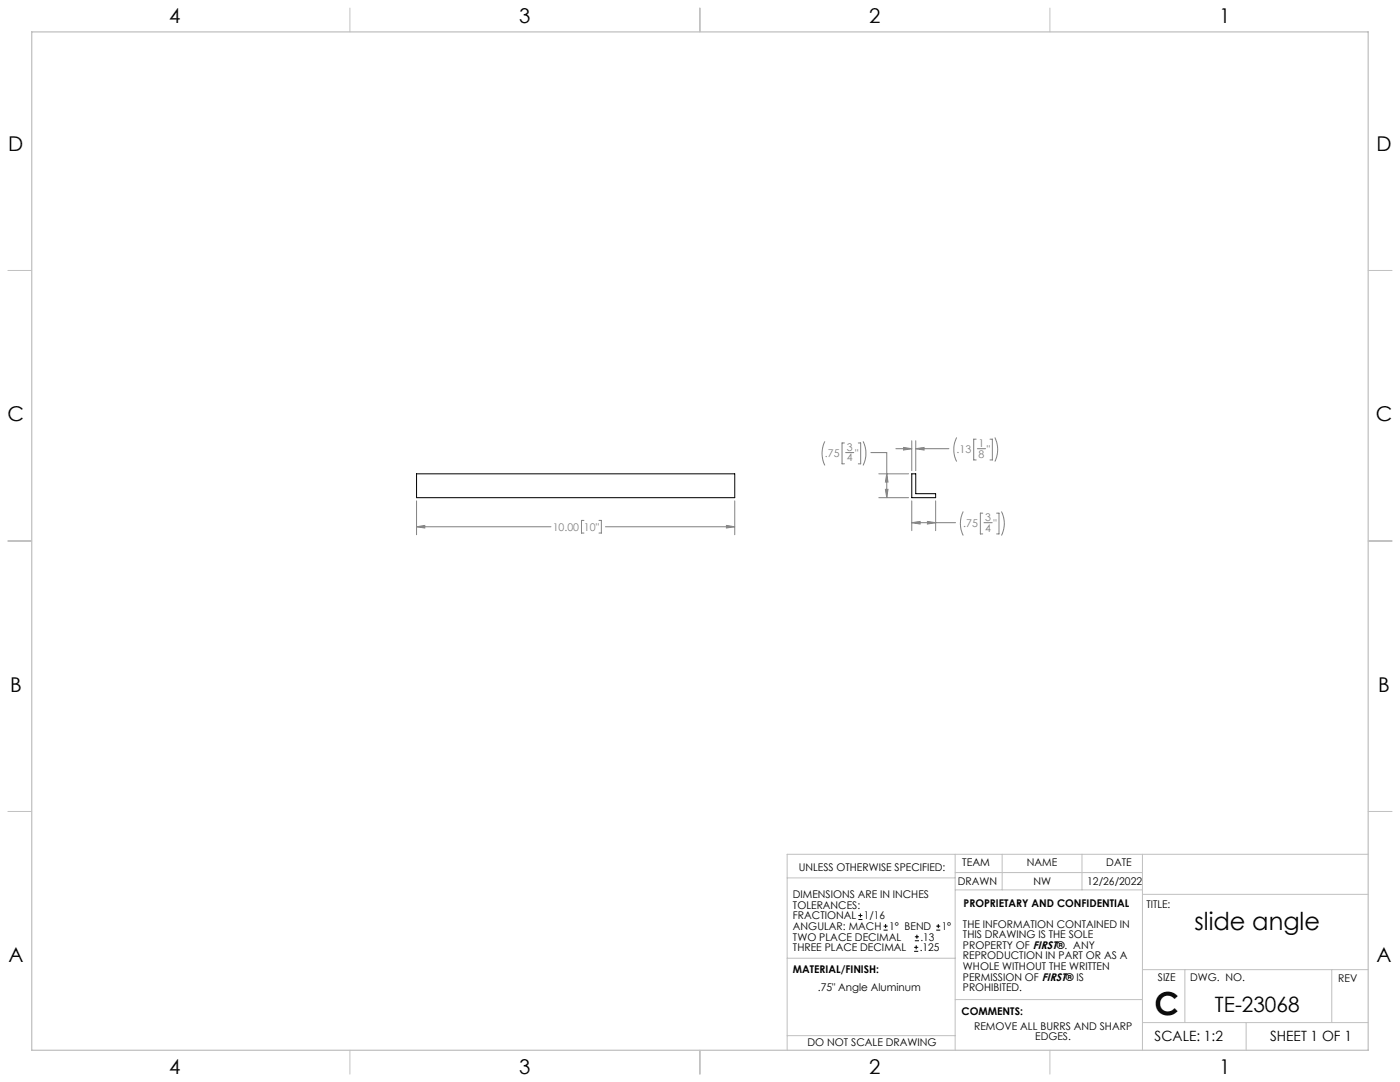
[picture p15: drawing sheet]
<svg xmlns="http://www.w3.org/2000/svg" width="559mm" height="432mm" viewBox="0 0 559 432" stroke-linecap="round" stroke-linejoin="round" font-family="sans-serif">
<defs><g id="words">
<text font-size="12.7" x="460.9" y="405.2">C</text>
<text font-size="9.9" x="476.8" y="371.2">slide angle</text>
<text font-size="8.5" x="484.9" y="404">TE-23068</text>
<g font-size="8.1">
<text x="67.6" y="9.3">4</text>
<text x="207.3" y="9.3">3</text>
<text x="347" y="9.3">2</text>
<text x="486.7" y="9.3">1</text>
<text x="3.3" y="60.1">D</text>
<text x="549.4" y="60.1">D</text>
<text x="3" y="168">C</text>
<text x="549.1" y="168">C</text>
<text x="4" y="276">B</text>
<text x="550.1" y="276">B</text>
<text x="3.3" y="383.9">A</text>
<text x="549.4" y="383.9">A</text>
<text x="67.6" y="428.4">4</text>
<text x="207.3" y="428.4">3</text>
<text x="347" y="428.4">2</text>
<text x="486.7" y="428.4">1</text>
</g>
<g font-size="5.6">
<text x="460.9" y="415.2">SCALE: 1:2</text>
<text x="507" y="415.2">SHEET 1 OF 1</text>
</g>
<g font-size="4.2" fill="#808080">
<text x="338" y="180">3</text>
<text x="390.6" y="178.4">1</text>
<text x="329.3" y="182.3">.75</text>
<text x="338" y="184.2">4</text>
<text x="341.3" y="182.3">&quot;</text>
<text x="381.8" y="180.7">.13</text>
<text x="390.6" y="182.6">8</text>
<text x="393.9" y="180.7">&quot;</text>
<text x="393.2" y="207.9">3</text>
<text x="220.6" y="211.8">10.00</text>
<text x="233.1" y="211.8">10&quot;</text>
<text x="384.5" y="210.3">.75</text>
<text x="393.2" y="212.1">4</text>
<text x="396.5" y="210.3">&quot;</text>
</g>
<g font-size="4.2">
<text x="318.8" y="347.7">UNLESS OTHERWISE SPECIFIED:</text>
<text x="384.1" y="345.5">TEAM</text>
<text x="409.9" y="345.7">NAME</text>
<text x="441.6" y="345.7">DATE</text>
<text x="382.3" y="353.3">DRAWN</text>
<text x="412.5" y="353.3">NW</text>
<text x="434" y="353.3">12/26/2022</text>
<text x="316.5" y="358.5">DIMENSIONS ARE IN INCHES</text>
<text x="316.5" y="362.7">TOLERANCES:</text>
<text x="384.6" y="361.9">PROPRIETARY AND CONFIDENTIAL</text>
<text x="457.6" y="362.3">TITLE:</text>
<text x="316.5" y="371.2">ANGULAR: MACH</text>
<text x="316.5" y="366.9">FRACTIONAL</text>
<text x="344.8" y="366.9">1/16</text>
<text x="354.9" y="371.2">1° BEND</text>
<text x="375.9" y="371.2">1°</text>
<text x="384.4" y="370.2">THE INFORMATION CONTAINED IN</text>
<text x="316.5" y="375.4">TWO PLACE DECIMAL</text>
<text x="367.4" y="375.4">.13</text>
<text x="384.4" y="374.4">THIS DRAWING IS THE SOLE</text>
<text x="316.5" y="379.6">THREE PLACE DECIMAL</text>
<text x="367.1" y="379.6">.125</text>
<text x="384.4" y="378.6">PROPERTY OF FIRST®. ANY</text>
<text x="384.4" y="382.9">REPRODUCTION IN PART OR AS A</text>
<text x="316.5" y="388.4">MATERIAL/FINISH:</text>
<text x="384.4" y="387.1">WHOLE WITHOUT THE WRITTEN</text>
<text x="326.4" y="395.6">.75&quot; Angle Aluminum</text>
<text x="384.4" y="391.3">PERMISSION OF FIRST® IS</text>
<text x="384.4" y="395.6">PROHIBITED.</text>
<text x="462.2" y="391.3">SIZE</text>
<text x="475.1" y="391.3">DWG. NO.</text>
<text x="534.1" y="391.8">REV</text>
<text x="383.8" y="405.1">COMMENTS:</text>
<text x="388.8" y="410.9">REMOVE ALL BURRS AND SHARP</text>
<text x="322.3" y="417.6">DO NOT SCALE DRAWING</text>
<text x="413.2" y="415.2">EDGES.</text>
</g>
</g></defs>
<g fill="none" stroke="#c0c0c0" stroke-width=".4">
<path d="M139.7 3.2v9.5M279.4 3.2v9.5M419.1 3.2v9.5M3.1 107.9h9.6M546.1 107.9h9.5M3.1 215.9h9.6M546.1 215.9h9.5M3.1 323.8h9.6M546.1 323.8h9.5M314.2 350.3h67M381.2 340.9v78.2M381.2 355.1h74.8"/>
<path d="M381.2 348.2h74.8M400 340.9v14.2M431.9 340.9v14.2M456 340.9v78.2M456 356.9h90.1M546.1 340.9h-231.9v78.2M314.2 382.4h67.2M381.2 398.9h74.8M456 387h90.1M472.9 387v21.1M531.6 387v21.1M139.7 419.1v9.6"/>
<path d="M279.4 419.1v9.6M314.2 413.3h67M419.1 419.1v9.6M456 408.1h90.1M497.4 408.1v11"/>
</g>
<path d="M12.7 12.7h533.4v406.4h-533.4z" fill="none" stroke="#c0c0c0" stroke-width=".5"/>
<path d="M166.3 189.1h127v9.5h-127zM363.9 189.1h1.6v7.9h8v1.6h-9.6z" fill="none" stroke="#000" stroke-width=".4"/>
<g fill="none" stroke="#808080" stroke-width=".4">
<path d="M329.2 176.1a10.7 10.7 0 0 0 0 9.6M337 176.8h-.9v8.3h.9M342.6 176.8h.9v8.3h-.9M344.5 176.1a10.7 10.7 0 0 1 0 9.6M357.6 179.1h6.3M360.6 178.6l3.3 .5-3.3 .5zM363.9 175.9v11.9M365.5 179.1h13.2M365.5 175.9v11.9M365.5 179.1l3.3-.5v1zM381.8 174.6a10.7 10.7 0 0 0 0 9.6M389.6 175.3h-.9v8.3h.9"/>
<path d="M390.1 179.1h3.3M395.1 175.3h1v8.3h-1M397.1 174.6a10.7 10.7 0 0 1 0 9.6M166.3 199.9v13.5M293.3 199.9v13.5M337.5 180.6h3.3M347.6 180.6h6.3v18M350.8 189.1h11.9M350.8 198.6h11.9M353.4 195.3h1l-.5 3.3zM353.9 189.1l.5 3.3h-1zM363.9 199.9v11.9"/>
<path d="M373.5 199.9v11.9M166.3 210.2h53.6M166.3 210.2l3.2-.5v1zM233.1 207.7h-1v5h1M239.1 207.7h.9v5h-.9M241.7 210.2h51.6M289.9 209.7l3.4 .5-3.4 .5zM363.9 208.6h17.5M363.9 208.6l3.3-.5v1zM370.2 208.1l3.3 .5-3.3 .5zM384.5 204.1a10.7 10.7 0 0 0 0 9.6M392.3 204.8h-1v8.3h1"/>
<path d="M392.7 208.6h3.3M397.8 204.8h.9v8.3h-.9M399.7 204.1a10.7 10.7 0 0 1 0 9.6"/>
</g>
<path d="M363.9 208.6l3.3-.5v1zM370.2 208.1l3.3 .5-3.3 .5zM353.9 189.1l.5 3.3h-1zM353.4 195.3h1l-.5 3.3zM360.6 178.6l3.3 .5-3.3 .5zM365.5 179.1l3.3-.5v1zM289.9 209.7l3.4 .5-3.4 .5zM166.3 210.2l3.2-.5v1z" fill="#808080"/>
<g fill="none" stroke="#000" stroke-width=".4">
<path d="M342.6 367h1.6M342.6 365.4h1.6M343.4 364.6v1.5M352.7 371.2h1.6M352.7 369.6h1.6M353.5 368.8v1.6M364.9 379.7h1.6M364.9 378.1h1.6M365.2 375.4h1.6M365.2 373.8h1.6M365.7 377.3v1.5M366 373v1.6"/>
<path d="M373.7 371.2h1.6M373.7 369.6h1.6M374.5 368.8v1.6"/>
</g>
<use href="#words"/>
</svg>
